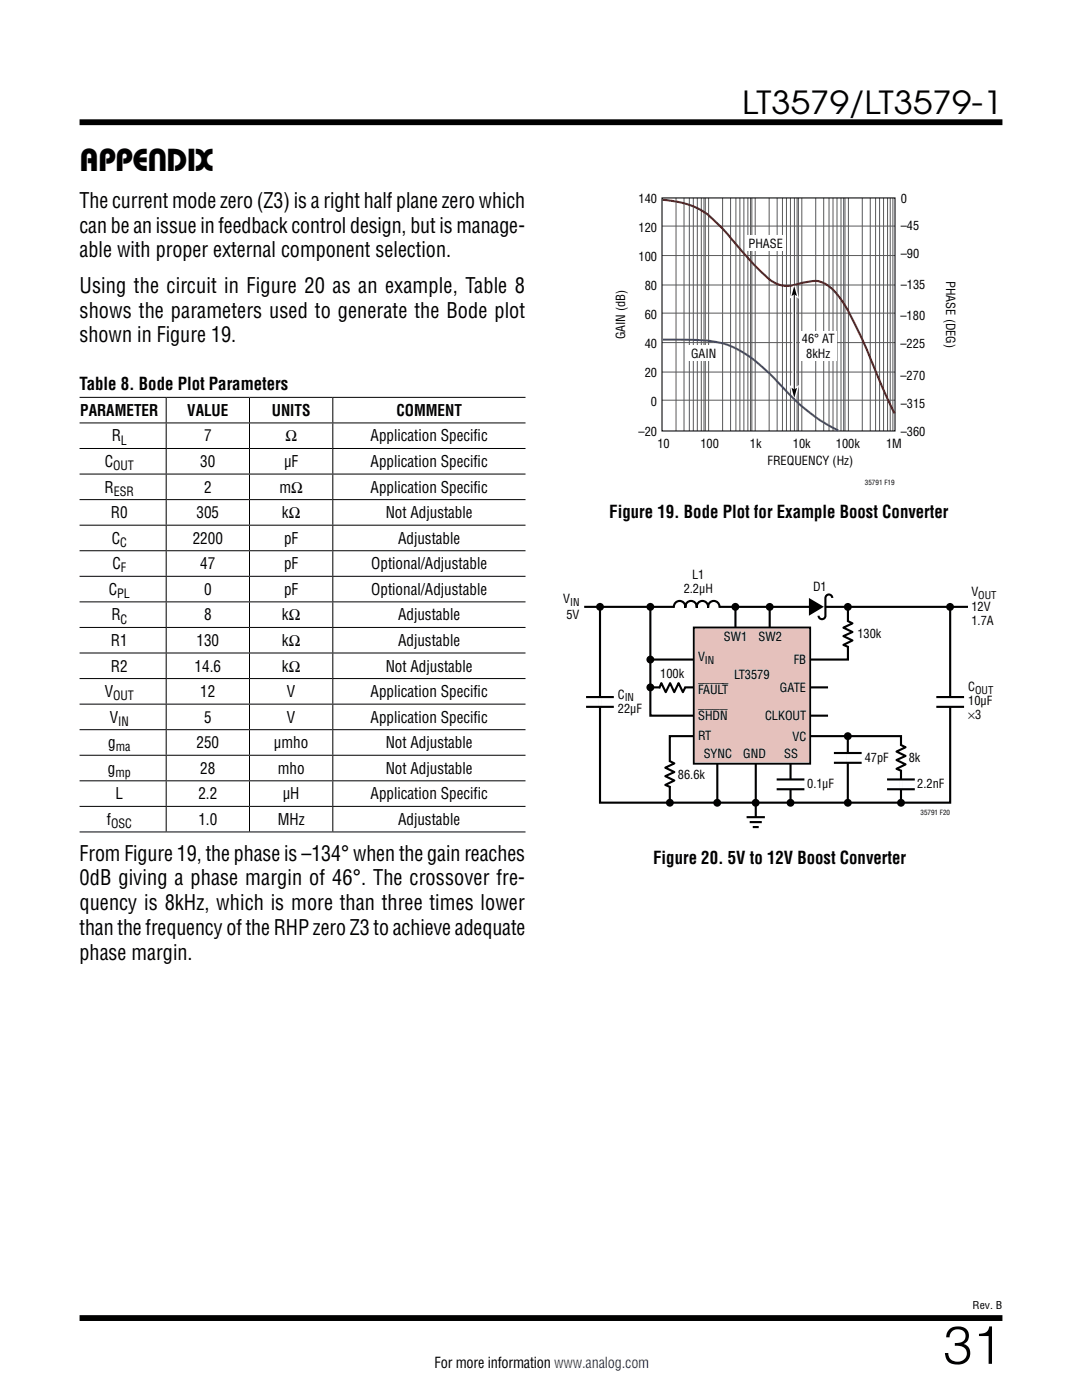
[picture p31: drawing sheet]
<svg xmlns="http://www.w3.org/2000/svg" width="216mm" height="279mm" viewBox="0 0 216 279" stroke-linecap="round" stroke-linejoin="round" font-family="sans-serif">
<defs><g id="words">
<text font-size="10.6" x="188.2" y="272.2">31</text>
<g font-size="6.3">
<text x="148.1" y="22.8">LT3579/LT3579-1</text>
<text x="15.9" y="34.1">APPENDIX</text>
</g>
<g font-size="4.2">
<text x="15.9" y="41.5">The current mode zero (Z3) is a right half plane zero which</text>
<text x="15.9" y="46.4">can be an issue in feedback control design, but is manage-</text>
<text x="15.9" y="51.4">able with proper external component selection.</text>
<text x="15.9" y="58.4">Using the circuit in Figure 20 as an example, Table 8</text>
<text x="15.9" y="63.4">shows the parameters used to generate the Bode plot</text>
<text x="15.9" y="68.3">shown in Figure 19.</text>
<text x="15.9" y="171.8">From Figure 19, the phase is –134° when the gain reaches</text>
<text x="15.9" y="176.7">0dB giving a phase margin of 46°. The crossover fre-</text>
<text x="15.9" y="181.6">quency is 8kHz, which is more than three times lower</text>
<text x="15.9" y="186.6">than the frequency of the RHP zero Z3 to achieve adequate</text>
<text x="15.9" y="191.5">phase margin.</text>
</g>
<g font-size="3.5">
<text x="15.9" y="77.9">Table 8. Bode Plot Parameters</text>
<text x="121.6" y="103.4">Figure 19. Bode Plot for Example Boost Converter</text>
<text x="130.3" y="172.5">Figure 20. 5V to 12V Boost Converter</text>
</g>
<g font-size="3.2">
<text x="16" y="83">PARAMETER</text>
<text x="37.4" y="83">VALUE</text>
<text x="54.2" y="83">UNITS</text>
<text x="79.1" y="83">COMMENT</text>
<text x="22.3" y="88.1">R</text>
<text x="40.7" y="88.1">7</text>
<text x="56.9" y="88.1">Ω</text>
<text x="73.9" y="88.1">Application Specific</text>
<text x="20.9" y="93.2">C</text>
<text x="40" y="93.2">30</text>
<text x="56.7" y="93.2">µF</text>
<text x="73.9" y="93.2">Application Specific</text>
<text x="20.9" y="98.3">R</text>
<text x="40.7" y="98.3">2</text>
<text x="55.8" y="98.3">mΩ</text>
<text x="73.9" y="98.3">Application Specific</text>
<text x="22.1" y="103.4">R0</text>
<text x="39.2" y="103.4">305</text>
<text x="56.3" y="103.4">kΩ</text>
<text x="77" y="103.4">Not Adjustable</text>
<text x="22.3" y="108.5">C</text>
<text x="22.4" y="113.6">C</text>
<text x="38.5" y="108.5">2200</text>
<text x="40" y="113.6">47</text>
<text x="56.7" y="108.5">pF</text>
<text x="56.7" y="113.6">pF</text>
<text x="74.1" y="113.6">Optional/Adjustable</text>
<text x="79.4" y="108.5">Adjustable</text>
<text x="21.7" y="118.7">C</text>
<text x="40.7" y="118.7">0</text>
<text x="56.7" y="118.7">pF</text>
<text x="74.1" y="118.7">Optional/Adjustable</text>
<text x="22.2" y="123.8">R</text>
<text x="40.7" y="123.8">8</text>
<text x="56.3" y="123.8">kΩ</text>
<text x="79.4" y="123.8">Adjustable</text>
<text x="22.1" y="128.9">R1</text>
<text x="39.2" y="128.9">130</text>
<text x="56.3" y="128.9">kΩ</text>
<text x="79.4" y="128.9">Adjustable</text>
<text x="22.1" y="134">R2</text>
<text x="38.8" y="134">14.6</text>
<text x="56.3" y="134">kΩ</text>
<text x="77" y="134">Not Adjustable</text>
<text x="20.9" y="139.1">V</text>
<text x="40" y="139.1">12</text>
<text x="57.3" y="139.1">V</text>
<text x="73.9" y="139.1">Application Specific</text>
<text x="21.6" y="149.3">g</text>
<text x="21.9" y="144.2">V</text>
<text x="39.2" y="149.3">250</text>
<text x="40.7" y="144.2">5</text>
<text x="54.7" y="149.3">µmho</text>
<text x="57.3" y="144.2">V</text>
<text x="73.9" y="144.2">Application Specific</text>
<text x="77" y="149.3">Not Adjustable</text>
<text x="21.5" y="154.4">g</text>
<text x="40" y="154.4">28</text>
<text x="55.4" y="154.4">mho</text>
<text x="77" y="154.4">Not Adjustable</text>
<text x="23.1" y="159.5">L</text>
<text x="39.6" y="159.5">2.2</text>
<text x="56.4" y="159.5">µH</text>
<text x="74" y="159.5">Application Specific</text>
<text x="21.3" y="164.6">f</text>
<text x="39.6" y="164.6">1.0</text>
<text x="55.4" y="164.6">MHz</text>
<text x="79.4" y="164.6">Adjustable</text>
</g>
<text font-size="3" x="86.7" y="273.1">For more information www.analog.com</text>
<g font-size="2.5">
<text x="127.4" y="40.5">140</text>
<text x="179.7" y="40.5">0</text>
<text x="127.4" y="46.3">120</text>
<text x="179.7" y="46">–45</text>
<text x="127.4" y="52.1">100</text>
<text x="149.4" y="49.4">PHASE</text>
<text x="179.7" y="51.5">–90</text>
<text x="128.6" y="57.9">80</text>
<text x="179.7" y="57.7">–135</text>
<text x="188.8" y="56.1" transform="rotate(90 188.8 56.1)">PHASE (DEG)</text>
<text x="128.6" y="63.7">60</text>
<text x="179.7" y="63.8">–180</text>
<text x="124.8" y="67.7" transform="rotate(-90 124.8 67.7)">GAIN (dB)</text>
<text x="128.6" y="69.5">40</text>
<text x="137.9" y="71.4">GAIN</text>
<text x="160" y="68.5">46° AT</text>
<text x="160.9" y="71.3">8kHz</text>
<text x="179.7" y="69.5">–225</text>
<text x="128.6" y="75.3">20</text>
<text x="179.7" y="75.8">–270</text>
<text x="129.9" y="81.1">0</text>
<text x="179.7" y="81.4">–315</text>
<text x="24.1" y="88.7">L</text>
<text x="127.4" y="86.9">–20</text>
<text x="131.2" y="89.3">10</text>
<text x="139.8" y="89.3">100</text>
<text x="149.6" y="89.3">1k</text>
<text x="158.2" y="89.3">10k</text>
<text x="166.8" y="89.3">100k</text>
<text x="176.8" y="89.3">1M</text>
<text x="179.7" y="86.9">–360</text>
<text x="22.6" y="93.8">OUT</text>
<text x="153.2" y="92.7">FREQUENCY (Hz)</text>
<text x="22.7" y="98.9">ESR</text>
<text x="24" y="109.1">C</text>
<text x="23.4" y="119.3">PL</text>
<text x="24.1" y="114.2">F</text>
<text x="136.4" y="118.4">2.2µH</text>
<text x="138.1" y="115.6">L1</text>
<text x="162.2" y="117.9">D1</text>
<text x="193.8" y="119">V</text>
<text x="24.1" y="124.4">C</text>
<text x="112.4" y="120.4">V</text>
<text x="113" y="123.6">5V</text>
<text x="193.8" y="121.9">12V</text>
<text x="193.8" y="124.7">1.7A</text>
<text x="144.5" y="128">SW1</text>
<text x="151.3" y="128">SW2</text>
<text x="171.1" y="127.3">130k</text>
<text x="131.8" y="135.4">100k</text>
<text x="139.3" y="132">V</text>
<text x="146.5" y="135.6">LT3579</text>
<text x="158.4" y="132.6">FB</text>
<text x="193.2" y="137.9">C</text>
<text x="22.6" y="139.7">OUT</text>
<text x="123.3" y="139.5">C</text>
<text x="123.3" y="142.3">22µF</text>
<text x="139.3" y="143.6">SHDN</text>
<text x="139.3" y="138.4">FAULT</text>
<text x="152.7" y="143.6">CLKOUT</text>
<text x="155.6" y="138.1">GATE</text>
<text x="193.2" y="140.7">10µF</text>
<text x="193.2" y="143.6">×3</text>
<text x="23.1" y="150">ma</text>
<text x="23.6" y="144.9">IN</text>
<text x="139.3" y="147.6">RT</text>
<text x="158.2" y="147.9">VC</text>
<text x="23" y="155.1">mp</text>
<text x="135.3" y="155.4">86.6k</text>
<text x="140.4" y="151.3">SYNC</text>
<text x="148.3" y="151.3">GND</text>
<text x="156.5" y="151.3">SS</text>
<text x="172.6" y="152">47pF</text>
<text x="181.3" y="152">8k</text>
<text x="161.1" y="157.3">0.1µF</text>
<text x="183" y="157.3">2.2nF</text>
<text x="22.2" y="165.3">OSC</text>
</g>
<g font-size="2.1">
<text x="195.2" y="119.6">OUT</text>
<text x="113.8" y="120.9">IN</text>
<text x="140.7" y="132.5">IN</text>
<text x="124.7" y="140">IN</text>
<text x="194.6" y="138.4">OUT</text>
<text x="194.1" y="261.2">Rev. B</text>
</g>
<text font-size="1.4" fill="#010101" x="172.6" y="96.8">35791 F19</text>
<text font-size="1.4" x="183.7" y="162.6">35791 F20</text>
</g></defs>
<path d="M15.9 24.4h184.1M15.9 263h184.1" fill="none" stroke="#000" stroke-width="1.2" stroke-linecap="butt"/>
<g fill="none" stroke="#000" stroke-width=".2">
<path d="M15.9 79.3h89M33.2 79.4v4.9M49.8 79.4v4.9M66.4 79.4v4.9M15.9 84.4h89M15.9 89.5h89M15.9 94.6h89M15.9 99.7h89M33.2 84.5v4.9M33.2 89.6v4.9M33.2 94.7v4.9M33.2 99.8v4.9"/>
<path d="M49.8 84.5v4.9M49.8 89.6v4.9M49.8 94.7v4.9M49.8 99.8v4.9M66.4 84.5v4.9M66.4 89.6v4.9M66.4 94.7v4.9M66.4 99.8v4.9M15.9 104.8h89M15.9 109.9h89M15.9 115h89M33.2 104.9v4.9"/>
<path d="M33.2 110v4.9M33.2 115.1v4.9M49.8 104.9v4.9M49.8 110v4.9M49.8 115.1v4.9M66.4 104.9v4.9M66.4 110v4.9M66.4 115.1v4.9M15.9 120.1h89M15.9 125.2h89M15.9 130.3h89M15.9 135.4h89"/>
<path d="M33.2 120.2v4.9M33.2 125.3v4.9M33.2 130.4v4.9M33.2 135.5v4.9M49.8 120.2v4.9M49.8 125.3v4.9M49.8 130.4v4.9M49.8 135.5v4.9M66.4 120.2v4.9M66.4 125.3v4.9M66.4 130.4v4.9M66.4 135.5v4.9"/>
<path d="M15.9 140.5h89M15.9 145.6h89M15.9 150.7h89M15.9 155.8h89M33.2 140.6v4.9M33.2 145.7v4.9M33.2 150.8v4.9M33.2 155.9v4.9M49.8 140.6v4.9M49.8 145.7v4.9M49.8 150.8v4.9M49.8 155.9v4.9"/>
<path d="M66.4 140.6v4.9M66.4 145.7v4.9M66.4 150.8v4.9M66.4 155.9v4.9M15.9 160.9h89M15.9 166h89M33.2 161v4.9M49.8 161v4.9M66.4 161v4.9"/>
</g>
<g fill="none" stroke="#58595b" stroke-width=".2">
<path d="M134.9 39.5v46.5M136.5 39.5v46.5M137.5 39.5v46.5M138.3 39.5v46.5M139.1 39.5v46.5M139.9 39.5v46.5M140.5 39.5v46.5M140.7 39.5v46.5M141.4 39.5v46.5M144.2 39.5v46.5M145.8 39.5v46.5M146.8 39.5v46.5"/>
<path d="M147.6 39.5v46.5M148.4 39.5v46.5M149.2 39.5v46.5M149.8 39.5v46.5M150 39.5v46.5M150.7 39.5v46.5M153.5 39.5v46.5M155.1 39.5v46.5M156.1 39.5v46.5M156.9 39.5v46.5M157.7 39.5v46.5M158.5 39.5v46.5"/>
<path d="M159.1 39.5v46.5M159.3 39.5v46.5M160 39.5v46.5M162.8 39.5v46.5M164.4 39.5v46.5M165.4 39.5v46.5M166.2 39.5v46.5M167 39.5v46.5M167.8 39.5v46.5M168.3 39.5v46.5M168.6 39.5v46.5M169.3 39.5v46.5"/>
<path d="M172.1 39.5v46.5M173.7 39.5v46.5M174.7 39.5v46.5M175.5 39.5v46.5M176.3 39.5v46.5M177.1 39.5v46.5M177.6 39.5v46.5M178.2 39.5v46.5M132.1 45.1h46.5M132.1 51h46.5M132.1 56.9h46.5M132.1 62.5h46.5"/>
<path d="M132.1 68.4h46.5M132.1 74.3h46.5M132.1 79.9h46.5"/>
</g>
<g fill="#fff">
<path d="M148.8 47h8v3h-8z"/>
<path d="M137.3 68.9h6.3v3.1h-6.3z"/>
<path d="M159.7 66.1h7.3v5.9h-7.3z"/>
</g>
<path d="M132.2 39.9a15.8 15.8 0 0 1 9.2 3 89.4 89.4 0 0 1 7.2 7.8l.8 1a30.7 30.7 0 0 0 5.1 4.7 7.2 7.2 0 0 0 5.8 0 5.8 5.8 0 0 1 4.1 .1 13.9 13.9 0 0 1 5.1 6 233.9 233.9 0 0 1 7.1 16l1.9 4" fill="none" stroke="#981b1e" stroke-width=".42"/>
<path d="M157.9 77.4l.6 .3 .5-.3-.4 1.8h-.2z" fill="#fff"/>
<path d="M157.9 77.4l.6 .3 .5-.3-.4 1.8h-.2z" fill="none" stroke="#fff" stroke-width=".53"/>
<path d="M158.5 58.8v19z" fill="#fff"/>
<path d="M158.5 58.8v19" fill="none" stroke="#fff" stroke-width=".71" stroke-linecap="butt"/>
<path d="M158.4 57.3h.1l.5 1.8-.5-.3-.6 .3z" fill="#fff"/>
<path d="M158.4 57.3h.1l.5 1.8-.5-.3-.6 .3z" fill="none" stroke="#fff" stroke-width=".53"/>
<path d="M158.5 58.7v19" fill="none" stroke="#000" stroke-width=".2"/>
<path d="M158.5 57.1l.5 2-.5-.3-.6 .3zM157.9 77.4l.6 .3 .5-.3-.5 2z" fill="#000"/>
<path d="M132.1 39.5h46.5v46.5h-46.5z" fill="none" stroke="#000" stroke-width=".21"/>
<path d="M132.2 67.8l7.5 .1a18.5 18.5 0 0 1 12.8 5.7l7 7.1a31.8 31.8 0 0 0 7.8 5.2" fill="none" stroke="#3a53a4" stroke-width=".42"/>
<path d="M129.8 121.2v21.6h35.4M129.8 137.2h35.4M169.2 121v10.6h-39.3M189.6 120.9v39.3h-69.9v-38.8M143.1 151.5v8.5M150.8 151.5v11.6M157.7 151.5v8.5M169.2 146.9v12.8M179.8 159.7v-12.8h-46.1v13.3" fill="none" stroke="#000" stroke-width=".42"/>
<path d="M138.4 125.2h23.3v27.2h-23.3z" fill="#e5c1bc"/>
<path d="M138.4 125.2h23.3v27.2h-23.3z" fill="none" stroke="#000" stroke-width=".35"/>
<g fill="#000">
<path d="M161.4 119.3l3 1.8-3 1.8z"/>
<circle cx="119.7" cy="121.1" r=".79"/>
<circle cx="129.8" cy="121.1" r=".79"/>
<circle cx="129.8" cy="131.6" r=".79"/>
<circle cx="129.8" cy="137.2" r=".79"/>
<circle cx="146.7" cy="121.1" r=".79"/>
<circle cx="153.6" cy="121.1" r=".79"/>
<circle cx="169.2" cy="121.1" r=".79"/>
<circle cx="189.6" cy="121.1" r=".79"/>
<circle cx="169.2" cy="146.9" r=".79"/>
<circle cx="133.7" cy="160.2" r=".79"/>
<circle cx="143.1" cy="160.2" r=".79"/>
<circle cx="150.8" cy="160.2" r=".79"/>
<circle cx="157.7" cy="160.2" r=".79"/>
<circle cx="169.2" cy="160.2" r=".79"/>
<circle cx="179.8" cy="160.2" r=".79"/>
</g>
<path d="M131.7 137.2h4.9M134.5 121.1h9M162.5 121.1h2.2M169.2 124.1v4.8M189.6 139.1v2M133.7 152.1v4.8M179.8 148.8v4.9M150.8 163.1v2.2" fill="none" stroke="#fff" stroke-width="1.1" stroke-linecap="butt"/>
<g fill="none" stroke="#000" stroke-width=".42">
<path d="M166.1 119.3a.69 .69 0 0 0-.7-.7 .69 .69 0 0 0-.7 .8v3.5a.69 .69 0 0 1-.7 .7 .69 .69 0 0 1-.7-.7M116.6 121.1h76.6M116.9 139.1h5.6M134.5 121.3a1.16 1.16 0 0 1 1.1-1.4 1.16 1.16 0 0 1 1.1 1.4 1.15 1.15 0 0 1 1.2-1.4 1.15 1.15 0 0 1 1.1 1.4 1.15 1.15 0 0 1 1.1-1.4 1.15 1.15 0 0 1 1.2 1.4 1.16 1.16 0 0 1 1.1-1.4 1.16 1.16 0 0 1 1.2 1.4M136.7 137.2l-.4 .9-.9-1.8-.9 1.8-.8-1.8-.9 1.8-.8-1.8-.5 1.1M146.8 121.1v4M153.6 121.1v4M169.1 123.9l1 .5-1.8 .9 1.8 .8-1.8 .9 1.8 .8-1.8 .9 1 .4M186.8 139.1h5.6M116.9 141.1h5.6M133.6 151.9l1 .5-1.8 .8 1.8 .9-1.8 .8 1.8 .9-1.8 .9 1 .4M155 155.6h5.5"/>
<path d="M155 157.5h5.5M166.4 150.3h5.5M166.4 152.2h5.5M177 155.6h5.5M177 157.5h5.5M179.7 148.7l1 .4-1.8 .9 1.8 .9-1.8 .8 1.8 .8-1.8 .9 1 .5M186.8 141.1h5.6M149 163.1h3.6M149.6 164.1h2.4M150.2 165.1h1.2"/>
</g>
<path d="M119.7 139.1v2M157.8 155.6v1.9M169.2 150.3v1.9M179.8 155.6v1.9" fill="none" stroke="#fff" stroke-width=".71" stroke-linecap="butt"/>
<use href="#words"/>
</svg>
